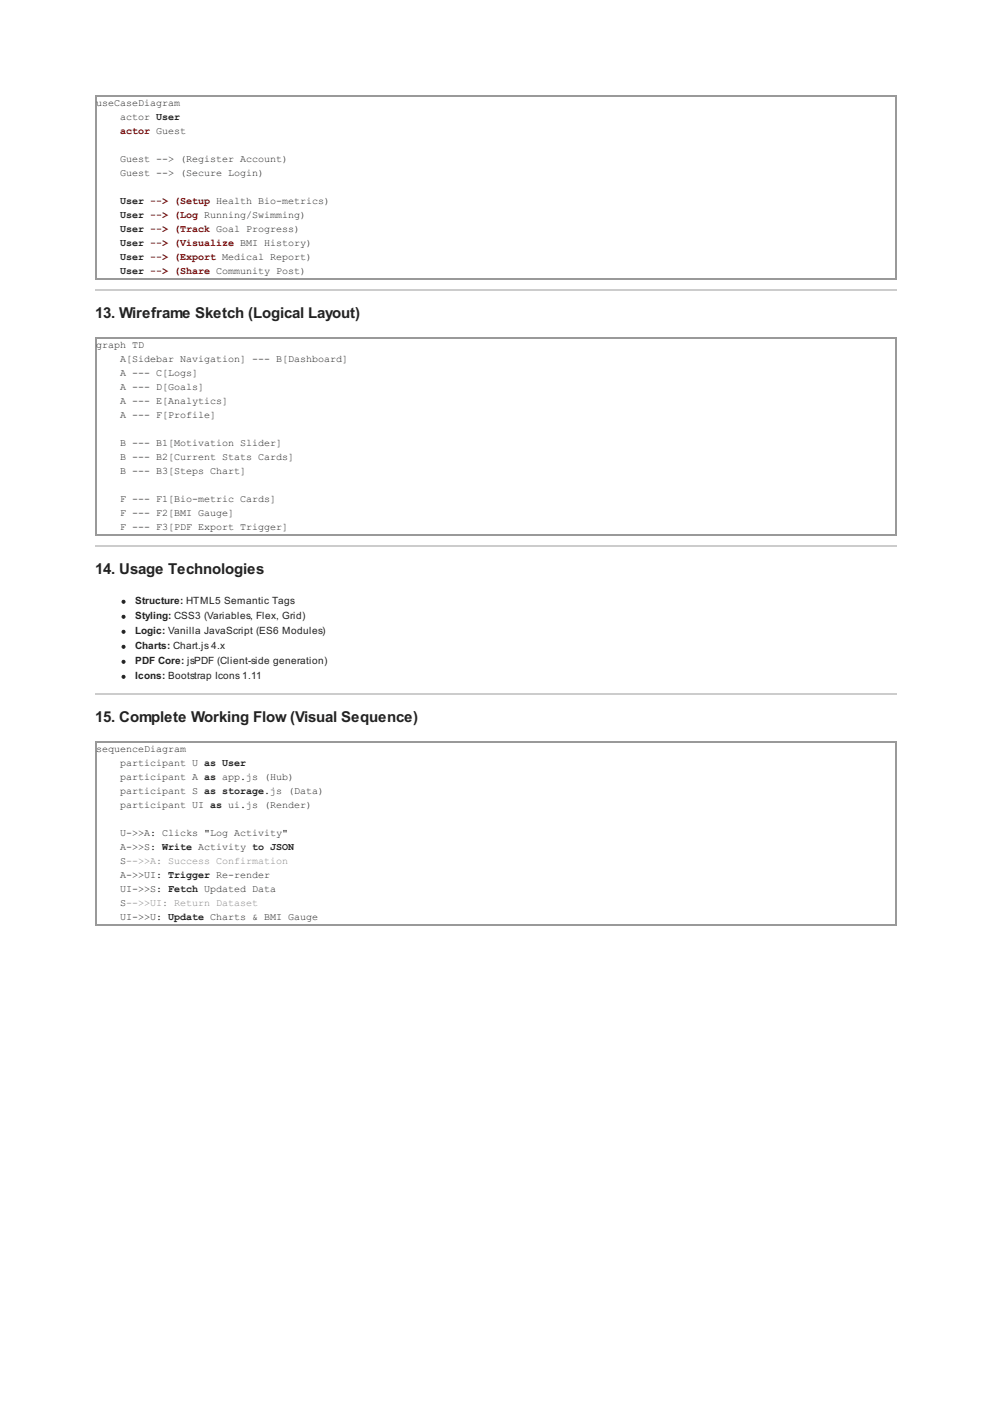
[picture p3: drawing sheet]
<svg xmlns="http://www.w3.org/2000/svg" width="210mm" height="297mm" viewBox="0 0 210 297" stroke-linecap="round" stroke-linejoin="round" font-family="sans-serif">
<defs><g id="words">
<g font-size="3.2" fill="#222">
<text x="20.1" y="67.3">13. Wireframe Sketch (Logical Layout)</text>
<text x="20.1" y="121.5">14. Usage Technologies</text>
<text x="20.1" y="152.8">15. Complete Working Flow (Visual Sequence)</text>
</g>
<g font-size="2.1" fill="#222">
<text x="20.3" y="22.4">useCaseDiagram</text>
<text x="25.4" y="25.4">actor User</text>
<text x="25.4" y="34.3">Guest --&gt; (Register Account)</text>
<text x="25.4" y="37.3">Guest --&gt; (Secure Login)</text>
<text x="25.4" y="43.2">User --&gt; (Setup Health Bio-metrics)</text>
<text x="25.4" y="46.1">User --&gt; (Log Running/Swimming)</text>
<text x="25.4" y="49.1">User --&gt; (Track Goal Progress)</text>
<text x="25.4" y="52.1">User --&gt; (Visualize BMI History)</text>
<text x="25.4" y="55">User --&gt; (Export Medical Report)</text>
<text x="25.4" y="58">User --&gt; (Share Community Post)</text>
<text x="20.3" y="73.7">graph TD</text>
<text x="25.4" y="76.6">A[Sidebar Navigation] --- B[Dashboard]</text>
<text x="25.4" y="79.6">A --- C[Logs]</text>
<text x="25.4" y="82.5">A --- D[Goals]</text>
<text x="25.4" y="85.5">A --- E[Analytics]</text>
<text x="25.4" y="88.5">A --- F[Profile]</text>
<text x="25.4" y="94.4">B --- B1[Motivation Slider]</text>
<text x="25.4" y="97.4">B --- B2[Current Stats Cards]</text>
<text x="25.4" y="100.3">B --- B3[Steps Chart]</text>
<text x="25.4" y="106.3">F --- F1[Bio-metric Cards]</text>
<text x="25.4" y="109.2">F --- F2[BMI Gauge]</text>
<text x="25.4" y="112.2">F --- F3[PDF Export Trigger]</text>
<text x="28.6" y="127.8">Structure: HTML5 Semantic Tags</text>
<text x="28.6" y="131">Styling: CSS3 (Variables, Flex, Grid)</text>
<text x="28.6" y="134.2">Logic: Vanilla JavaScript (ES6 Modules)</text>
<text x="28.6" y="137.4">Charts: Chart.js 4.x</text>
<text x="28.6" y="140.5">PDF Core: jsPDF (Client-side generation)</text>
<text x="28.6" y="143.7">Icons: Bootstrap Icons 1.11</text>
<text x="20.3" y="159.2">sequenceDiagram</text>
<text x="25.4" y="162.1">participant U as User</text>
<text x="25.4" y="165.1">participant A as app.js (Hub)</text>
<text x="25.4" y="168.1">participant S as storage.js (Data)</text>
<text x="25.4" y="171">participant UI as ui.js (Render)</text>
<text x="25.4" y="177">U-&gt;&gt;A: Clicks &quot;Log Activity&quot;</text>
<text x="25.4" y="179.9">A-&gt;&gt;S: Write Activity to JSON</text>
<text x="25.4" y="182.9">S--&gt;&gt;A: Success Confirmation</text>
<text x="25.4" y="185.8">A-&gt;&gt;UI: Trigger Re-render</text>
<text x="25.4" y="188.8">UI-&gt;&gt;S: Fetch Updated Data</text>
<text x="25.4" y="191.8">S--&gt;&gt;UI: Return Dataset</text>
<text x="25.4" y="194.7">UI-&gt;&gt;U: Update Charts &amp; BMI Gauge</text>
</g>
<text font-size="2.1" fill="#800" x="25.4" y="28.4">actor Guest</text>
</g></defs>
<path d="M20.1 20.2h169.6M20.2 20.1v39M189.5 20.1v39M20.1 58.9h169.6M20.1 71.4h169.6M20.2 71.3v41.9M189.5 71.3v41.9M20.1 113.1h169.6M20.1 157h169.6M20.2 156.8v39M189.5 156.8v39M20.1 195.7h169.6" fill="none" stroke="#999" stroke-width=".21"/>
<path d="M20.1 61.3h169.6M20.1 115.5h169.6M20.1 146.8h169.6" fill="none" stroke="#ccc" stroke-width=".21"/>
<g fill="#222" stroke="#222" stroke-width=".21">
<circle cx="26.1" cy="127.3" r=".32"/>
<circle cx="26.1" cy="130.5" r=".32"/>
<circle cx="26.1" cy="133.7" r=".32"/>
<circle cx="26.1" cy="136.8" r=".32"/>
<circle cx="26.1" cy="140" r=".32"/>
<circle cx="26.1" cy="143.2" r=".32"/>
</g>
<use href="#words"/>
</svg>
